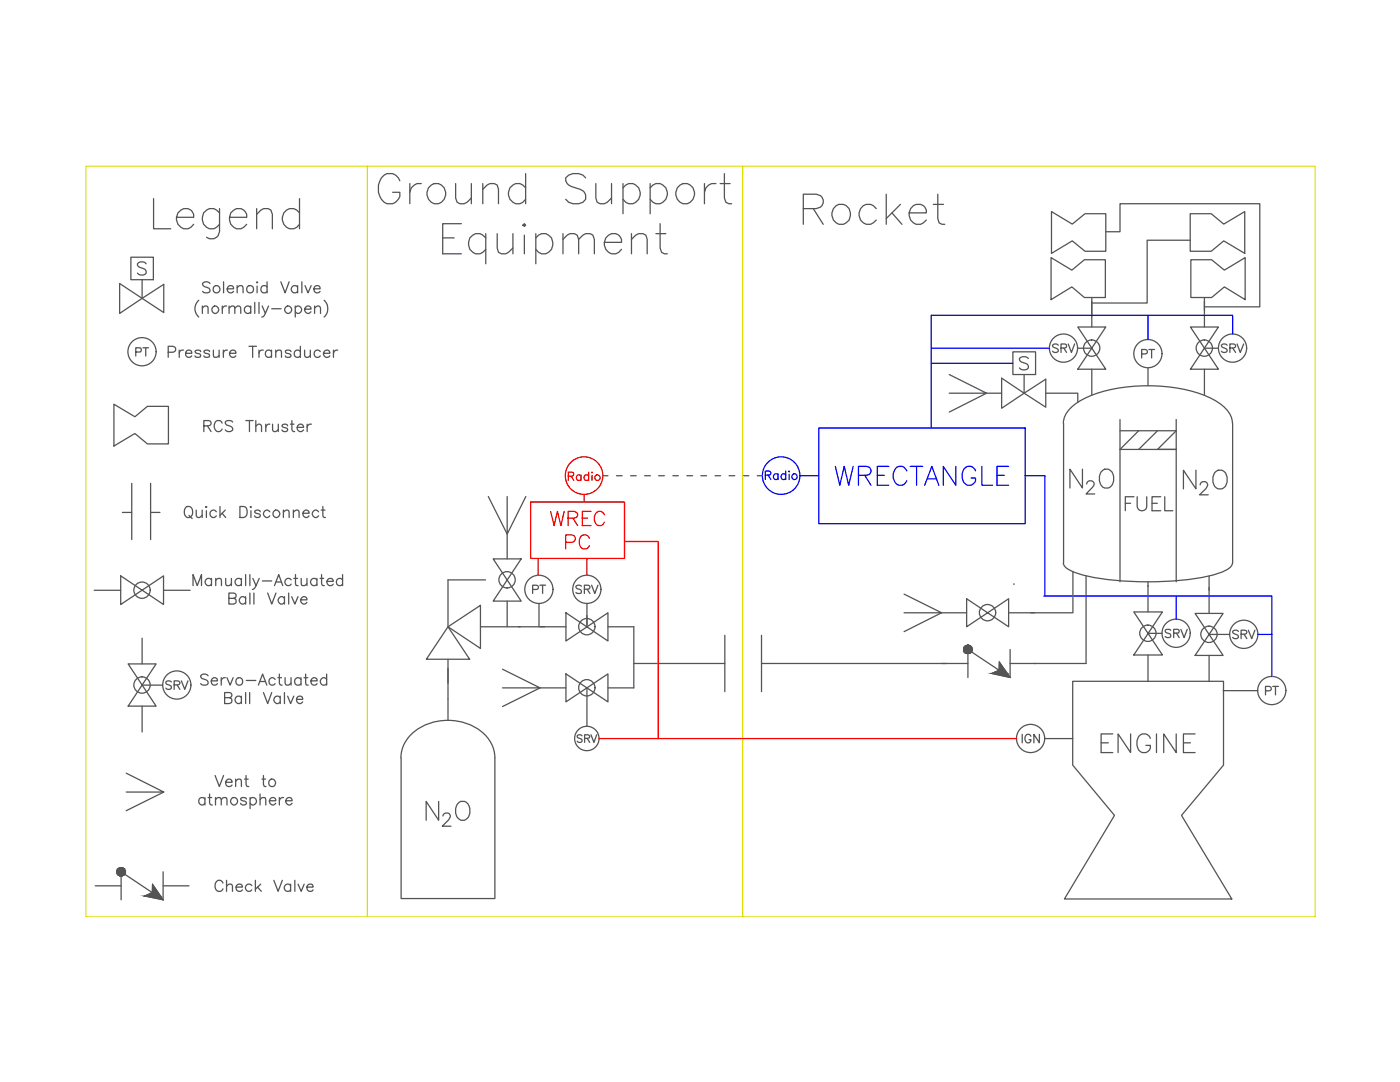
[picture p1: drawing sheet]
<svg xmlns="http://www.w3.org/2000/svg" width="279mm" height="216mm" viewBox="0 0 279 216" stroke-linecap="round" stroke-linejoin="round" font-family="sans-serif">
<defs><g id="words">
<text font-size="12.8" fill="#545454" x="29.6" y="49">Legend</text>
<text font-size="10.1" fill="#545454" x="159.5" y="45.9">Rocket</text>
<text font-size="7.5" fill="#00f" x="165.8" y="98.1">WRECTANGLE</text>
<text font-size="7.1" fill="#545454" x="218.7" y="151.3">ENGINE</text>
<text font-size="6.2" fill="#545454" x="223.7" y="103">FUEL</text>
<g font-size="4.9" fill="#545454">
<text x="209.2" y="71.6">SRV</text>
<text x="242.7" y="71.6">SRV</text>
<text x="26.1" y="72.3">PT</text>
<text x="226.8" y="72.7">PT</text>
<text x="105.5" y="119.6">PT</text>
<text x="113.9" y="119.6">SRV</text>
<text x="231.8" y="128.4">SRV</text>
<text x="245.2" y="128.8">SRV</text>
<text x="251.5" y="140.1">PT</text>
<text x="203.2" y="149.6">IGN</text>
</g>
<text font-size="4.4" fill="#139b48" x="112.5" y="97">Radio</text>
<g font-size="4.4" fill="#545454">
<text x="32.1" y="138.6">SRV</text>
<text x="114.3" y="149.2">SRV</text>
</g>
</g></defs>
<!-- layer: Plumbing -->
<g fill="none" stroke="#545454" stroke-width=".25">
<path d="M79.8 36.1a2.06 2.06 0 0 0-2-1.5 2.06 2.06 0 0 0-2 1.5 3.4 3.4 0 0 0 1.4 4.6 2.05 2.05 0 0 0 2.6-2.3h-1.4M81.8 36.6v4.1M84.1 36.6a1.98 1.98 0 0 0-2.3 1.8M85.5 37.5a1.94 1.94 0 0 1 2.7-.5 1.94 1.94 0 0 1 .4 2.8 1.87 1.87 0 0 1-2.3 .8 1.87 1.87 0 0 1-1.1-2.2zM90.9 36.6v2.9l.3 .9 .6 .3h.8l.6-.3 .9-.9M94.1 36.6v4.1M96.4 37.8l.8-.9 .6-.3h.8l.6 .3 .3 .9v2.9M96.4 36.6v4.1M104.9 37.5a1.96 1.96 0 0 0-3.1-.2 1.96 1.96 0 0 0 .6 3.1 1.71 1.71 0 0 0 2.5-.6M104.9 34.6v6.1M116.9 35.5a2.62 2.62 0 0 0-4 0 1.6 1.6 0 0 0 1.1 1.7l1.8 .6a1.48 1.48 0 0 1 1.1 1.1 1.48 1.48 0 0 1-.6 1.5 2.7 2.7 0 0 1-3.4-.6M118.9 36.6v2.9l.3 .9 .6 .3h.8l.6-.3 .8-.9"/>
<path d="M122 36.6v4.1M124.3 37.5a1.96 1.96 0 0 1 3.1-.2 1.96 1.96 0 0 1-.5 3.1 1.71 1.71 0 0 1-2.6-.6M124.3 36.6v6M129.8 37.5a1.96 1.96 0 0 1 3-.2 1.96 1.96 0 0 1-.5 3.1 1.71 1.71 0 0 1-2.5-.6M129.8 36.6v6M135.2 37.5a1.94 1.94 0 0 1 2.7-.5 1.94 1.94 0 0 1 .4 2.8 1.87 1.87 0 0 1-2.3 .8 1.87 1.87 0 0 1-1.1-2.2zM140.6 36.6v4.1M142.9 36.6a1.93 1.93 0 0 0-2.3 1.8M143.7 36.6h2M144.6 34.6v4.9l.3 .9 .6 .3h.5M23.9 56.6l4.5 2.9 4.3-2.8v5.7l-4.3-2.9-4.5 3zM26.1 51.3h4.5v4.5h-4.5z"/>
<path d="M28.4 55.8v3.7M29.2 52.6a1.11 1.11 0 0 0-1.8 0 .67 .67 0 0 0 .5 .8l.8 .2a.64 .64 0 0 1 .5 .7 .64 .64 0 0 1-.6 .6h-.5l-.7-.4M39.7 59.9a2.2 2.2 0 0 0 0 3.4M41.9 56.6a.83 .83 0 0 0-.8-.4 .83 .83 0 0 0-.7 .6l.5 .4 .6 .2a.55 .55 0 0 1 .2 .9 1.12 1.12 0 0 1-1.3-.2M44.6 56.2v2.2M45.3 57.6h1.3a.64 .64 0 0 0-.6-.6 .64 .64 0 0 0-.7 .6 .7 .7 0 0 0 .5 .8 .7 .7 0 0 0 .8-.3M47.3 57.4l.6-.4 .5 .1 .1 1.3M47.3 57v1.4M51.3 56.2l.1 .2h-.1zM51.3 57.1v1.3M53.3 57.3a.69 .69 0 0 0-1-.1 .69 .69 0 0 0 0 1 .69 .69 0 0 0 1-.1M53.3 56.2v2.2"/>
<path d="M56 56.2l.9 2.2 .8-2.2M59.4 57.3a.71 .71 0 0 0-1-.1 .71 .71 0 0 0 0 1 .71 .71 0 0 0 1-.1M59.4 57v1.4M60.2 56.2v2.2M60.9 57l.6 1.4 .6-1.4M62.7 57.6h1.2a.62 .62 0 0 0-.6-.6 .62 .62 0 0 0-.6 .6 .67 .67 0 0 0 .4 .8 .67 .67 0 0 0 .8-.3M64.7 59.9a2.29 2.29 0 0 1 0 3.4M88.3 47.5h2.3M92.1 44.6h-3.8v6h3.8M96.9 47.5a1.88 1.88 0 0 0-2.3-.8 1.88 1.88 0 0 0-1.1 2.2 1.83 1.83 0 0 0 1.4 1.7 1.83 1.83 0 0 0 2-.8M96.9 46.6v6M99.2 46.6v2.9l.3 .8 .6 .3h.8l.6-.3 .9-.8"/>
<path d="M102.4 46.6v4M104.4 44.9l.2-.3 .3 .3-.3 .3zM104.6 46.9v3.7M106.9 47.5a1.86 1.86 0 0 1 2.3-.8 1.86 1.86 0 0 1 1.1 2.2 1.8 1.8 0 0 1-1.3 1.7 1.8 1.8 0 0 1-2.1-.8M106.9 46.6v6M112.4 47.8l.8-.9 .5-.3h.9l.6 .3 .3 .9v2.8M112.4 46.6v4M115.5 47.8l.8-.9 .6-.3h.9l.5 .3 .3 .9v2.8M120.6 48.4h3.4a1.65 1.65 0 0 0-1.1-1.8 1.65 1.65 0 0 0-2 .9 2.05 2.05 0 0 0 0 2.2 2.05 2.05 0 0 0 2 .9l.6-.3 .5-.5M126 47.8l.9-.9 .6-.3h.8l.6 .3 .3 .9v2.8M126 46.6v4M130.9 46.6h2"/>
<path d="M131.7 44.6v4.9l.3 .8 .6 .3h.6M209.8 51.4l4.1 2.5 2.5-2.1h4.2v7.6h-4.2l-2.5-2.2-4.1 2.6zM209.8 42.2l4.2 2.5 2.5-2.1h4.2v7.5h-4.2l-2.5-2-4.2 2.5zM217.9 59.4v5.8M220.7 46.2h2.8v-5.5h27.9v20.5h-11M237.5 42.6h4.2l2.5 2.1 4.2-2.5v8.4l-4.2-2.5-2.5 2h-4.2zM237.5 47.9h-8.6v12.6h-11M237.7 51.8h4.1l2.5 2.1 4.2-2.5v8.4l-4.2-2.6-2.5 2.2h-4.1zM240.4 59.4v5.8M33.6 70.3l1.2-.1 .3-.3-.2-.6-.4-.2h-.9v2.2M35.8 69.9v1.4M36.6 69.9a.66 .66 0 0 0-.8 .6"/>
<path d="M37 70.5h1.3a.62 .62 0 0 0-.6-.7 .62 .62 0 0 0-.7 .7 .67 .67 0 0 0 .4 .8 .67 .67 0 0 0 .9-.3M40 70.2a.68 .68 0 0 0-1.1 0l.3 .3 .8 .2v.3a.68 .68 0 0 1-1.1 0M40.4 61.5l.5-.4 .5 .1 .1 1.3M40.4 61.1v1.4M41.8 70.2a.68 .68 0 0 0-1.1 0l.3 .3 .7 .2 .1 .3a.68 .68 0 0 1-1.1 0M42.6 69.9l.1 1.3 .5 .1 .5-.4M43.7 69.9v1.4M44.4 61.1v1.4M44.6 69.9v1.4M45.2 61.1a.73 .73 0 0 0-.8 .6M45.4 69.9a.65 .65 0 0 0-.8 .6M45.7 61.5l.6-.4 .5 .1 .1 1.3"/>
<path d="M45.7 61.1v1.4M45.8 70.5h1.3a.64 .64 0 0 0-.7-.7 .64 .64 0 0 0-.6 .7 .7 .7 0 0 0 .4 .8 .7 .7 0 0 0 .9-.3M46.9 61.5l.5-.4 .5 .1 .1 1.3M49.7 69.1h1.5M50 61.4a.7 .7 0 0 0-1-.1 .7 .7 0 0 0 0 1 .7 .7 0 0 0 1-.1M50 61.1v1.4M50.4 69.1v2.2M50.8 60.3v2.2M51.7 60.3v2.2M51.7 69.9v1.4M52.3 61.1l.7 1.4 .6-1.4M52.5 69.9a.66 .66 0 0 0-.8 .6"/>
<path d="M53 62.5l-.3 .5-.5 .3M54.2 70.2a.69 .69 0 0 0-1-.1 .69 .69 0 0 0 0 1 .69 .69 0 0 0 1-.1M54.2 69.9v1.4M54.2 61.6h1.9M55 70.3l.5-.4h.6l.1 1.4M55 69.9v1.4M58.1 70.2a.68 .68 0 0 0-1.2 0l.3 .3 .8 .2 .1 .3a.68 .68 0 0 1-1.2 0M58.9 61.4a.7 .7 0 0 1 1.1-.1 .7 .7 0 0 1 0 1 .7 .7 0 0 1-1.1-.1M58.9 61.1v2.2M59.9 70.2a.69 .69 0 0 0-1-.1 .69 .69 0 0 0 0 1 .69 .69 0 0 0 1-.1M59.9 69.1v2.2M60.8 69.9v1a.53 .53 0 0 0 .8 .3l.3-.3"/>
<path d="M60.8 61.7h1.3a.67 .67 0 0 0-1-.6 .67 .67 0 0 0-.2 1.1 .64 .64 0 0 0 .6 .4 .64 .64 0 0 0 .6-.4M61.9 69.9v1.4M62.8 61.5l.5-.4 .5 .1 .2 1.3M62.8 61.1v1.4M63.9 70.2a.69 .69 0 0 0-1-.1 .69 .69 0 0 0 0 1 .69 .69 0 0 0 1-.1M64.6 70.5h1.2a.64 .64 0 0 0-.6-.7 .64 .64 0 0 0-.6 .7 .7 .7 0 0 0 .4 .8 .7 .7 0 0 0 .8-.3M66.5 69.9v1.4M67.4 69.9a.7 .7 0 0 0-.9 .6M189.4 74.7l7.5 3.8h-7.5M199.9 75.5l4.5 3 4.3-2.8v5.6l-4.3-2.8-4.5 3zM199.9 78.5h-3l-7.5 3.7M202.1 70.2h4.6v4.5h-4.6z"/>
<path d="M204.4 74.7v3.8M205.2 71.5a1.27 1.27 0 0 0-1.7 0 .68 .68 0 0 0 .5 .8l.7 .2a.65 .65 0 0 1 .5 .5 .65 .65 0 0 1-.2 .7 1.23 1.23 0 0 1-1.5-.3M208.7 78.5h6.4v1.8M215.1 65.2l5.6 8.5h-5.6l5.6-8.5zM215.1 69.5h2.8M217.9 73.7v5.1M229.1 73.4v3.6M237.6 65.2l5.6 8.5h-5.6l5.6-8.5zM240.4 73.7v5.1M240.4 69.5h2.8M22.7 80.7l4.2 2.5 2.5-2.1h4.2v7.5h-4.2l-2.5-2.1-4.2 2.5zM26.3 96.4v11.3"/>
<path d="M30.1 96.4v11.3M40.7 85l1.2-.1a.51 .51 0 0 0 0-.9l-1.2-.1v2.2M41.4 85l.7 1.1M44.3 84.4a.81 .81 0 0 0-.9-.5 .81 .81 0 0 0-.6 .9 .91 .91 0 0 0 .3 1.1 .91 .91 0 0 0 1.1-.1l.1-.2M46.4 84.2a.85 .85 0 0 0-1.4 .2l.2 .4 .8 .3a.55 .55 0 0 1 .2 .9 .94 .94 0 0 1-1.2-.2M49.1 83.9h1.4M49.8 83.9v2.2M51.1 85.1l.5-.5 .5 .2 .1 1.3M51.1 83.9v2.2M53 84.6v1.5M53.8 84.6a.72 .72 0 0 0-.8 .7M54.4 84.6l.1 1.4 .5 .1 .5-.4"/>
<path d="M55.5 84.6v1.5M57.4 85a.63 .63 0 0 0-.6-.4 .63 .63 0 0 0-.5 .4l.1 .2 .9 .3 .1 .3a.63 .63 0 0 1-.6 .3 .63 .63 0 0 1-.5-.3M58 84.6h.7M58.3 83.9v1.8l.1 .3 .4 .1M59.3 85.3h1.3a.68 .68 0 0 0-1-.6 .68 .68 0 0 0-.2 1.1 .67 .67 0 0 0 1.2 0M61.3 84.6v1.5M62.1 84.6a.73 .73 0 0 0-.8 .7M97.5 99.1l3.7 7.5M101.2 99.1v7.5l3.7-7.5M212.2 84.4a5.9 5.9 0 0 1 3.7-4.6 31.5 31.5 0 0 1 18.9-2.4 19.7 19.7 0 0 1 9.4 3.8 4.5 4.5 0 0 1 1.8 3.2M212.3 84.5v27.9M216 93.6v3.8l-2.5-3.8v3.8"/>
<path d="M216.9 96.6l.1-.4a.8 .8 0 0 1 1.2 0 .78 .78 0 0 1-.2 1.1l-1.3 1.3h1.8M219.8 94.2l.3-.4a1.44 1.44 0 0 1 2.2 1.3 1.72 1.72 0 0 1-1.8 2.3 2.18 2.18 0 0 1-.7-3.2zM223.5 86h11.2l-3.7 3.7h3.7h-11.2l3.7-3.7M223.5 83.7v32.4M231 86l-3.8 3.7M234.7 83.7v32.4M238.7 93.8v3.8l-2.5-3.8v3.8M239.5 96.7l.3-.5 .7-.1a.78 .78 0 0 1 .5 .7 .78 .78 0 0 1-.3 .7l-1.3 1.2h1.7M242.4 94.3a1.39 1.39 0 0 1 1.6-.4 1.39 1.39 0 0 1 .9 1.3 2.06 2.06 0 0 1-1.1 2.4 1.46 1.46 0 0 1-1.7-1.4v-1zM246 84.5v27.9M18.8 117.8h5.3M24.1 114.9l8.5 5.7v-5.7l-8.5 5.7z"/>
<path d="M24.4 102.2h1.9M30.1 102.2h1.8M32.6 117.8h5.3M37.2 101.1a.95 .95 0 0 1 1.1 .2 .95 .95 0 0 1 .1 1.1 .83 .83 0 0 1-.8 .9 .83 .83 0 0 1-.8-.9 1.36 1.36 0 0 1 .4-1.3zM37.7 102.8l.7 .7M38.5 116.9v-2.2l.9 2.2 .8-2.2v2.2M39.2 101.8l.1 1.3 .5 .2 .5-.5M40.3 101.8v1.5M41.1 101.1h.2l-.1 .2zM41.2 101.9v1.4M42.2 115.7a.71 .71 0 0 0-1-.1 .71 .71 0 0 0 0 1.1 .71 .71 0 0 0 1-.1M42.2 115.4v1.5"/>
<path d="M43.1 115.8a.73 .73 0 0 1 1-.3l.1 1.4M43.1 115.4v1.5M43.2 102.1a.7 .7 0 0 0-1.1-.1 .7 .7 0 0 0 0 1 .7 .7 0 0 0 1.1-.1M43.9 101.1v2.2M44.3 102.4l.7 .9M45 101.8l-1.1 1M45 115.4l.1 1.4 .6 .1 .5-.5M45.7 119.4l1.2-.1a.51 .51 0 0 0 0-.9l-1.2-.1v2.2l1.2-.1a.58 .58 0 0 0 0-.9l-.3-.1M46.2 115.4v1.5M47.9 101.1h.7a1.19 1.19 0 0 1 .5 1.8l-.5 .4h-.7zM48.2 115.7a.71 .71 0 0 0-1.1-.1 .71 .71 0 0 0 0 1.1 .71 .71 0 0 0 1.1-.1M48.2 115.4v1.5"/>
<path d="M49 119.4a.7 .7 0 0 0-1-.1 .7 .7 0 0 0 0 1 .7 .7 0 0 0 1-.1M49 114.7v2.2M49 119.1v1.4M49.9 114.7v2.2M49.9 118.3v2.2M50 101.1h.2l-.1 .2zM50.1 101.9v1.4M50.5 115.4l.6 1.5 .6-1.5M50.7 118.3v2.2M51.1 116.9a.96 .96 0 0 1-.7 .7M51.9 102.1a.64 .64 0 0 0-.5-.3 .64 .64 0 0 0-.6 .3l.1 .2 1 .3v.3a.64 .64 0 0 1-.5 .4 .64 .64 0 0 1-.6-.4M52.4 115.9h1.8"/>
<path d="M53.4 118.3l.8 2.2 .9-2.2M53.8 102.1a.7 .7 0 0 0-1-.1 .7 .7 0 0 0 0 1 .7 .7 0 0 0 1-.1M54.8 116.9l.8-2.2 .8 2.2M55.1 116.1h1M56.6 102.2l.5-.4 .5 .1 .1 1.4M56.6 101.8v1.5M56.8 119.4a.7 .7 0 0 0-1.1-.1 .7 .7 0 0 0 0 1 .7 .7 0 0 0 1.1-.1M56.8 119.1v1.4M57.6 118.3v2.2M58.1 115.7a.71 .71 0 0 0-1-.1 .71 .71 0 0 0 0 1.1 .71 .71 0 0 0 1-.1M58.2 119.1l.6 1.4 .7-1.4M58.5 102.2l.6-.4 .5 .1 .1 1.4"/>
<path d="M58.5 101.8v1.5M58.6 115.4h.8M59 114.7v1.7l.1 .4 .4 .1M60 119.7h1.3a.67 .67 0 0 0-1-.6 .67 .67 0 0 0-.2 1.1 .64 .64 0 0 0 .6 .4 .64 .64 0 0 0 .6-.4M60.1 115.4l.1 1.4 .5 .1 .6-.5M60.5 102.4h1.2a.64 .64 0 0 0-.8-.6 .64 .64 0 0 0-.4 .8 .65 .65 0 0 0 .4 .7 .65 .65 0 0 0 .8-.4M61.3 115.4v1.5M63.2 115.7a.71 .71 0 0 0-1-.1 .71 .71 0 0 0 0 1.1 .71 .71 0 0 0 1-.1M63.2 115.4v1.5M63.6 102.1a.7 .7 0 0 0-1.1-.1 .7 .7 0 0 0 0 1 .7 .7 0 0 0 1.1-.1M63.9 115.4h.7M64.1 101.8h.8"/>
<path d="M64.2 114.7v1.7l.1 .4 .4 .1M64.4 101.1v1.7l.1 .3 .4 .2M65.2 116h1.3a.67 .67 0 0 0-1-.5 .67 .67 0 0 0-.1 1.1 .68 .68 0 0 0 1.1 0M68.4 115.7a.69 .69 0 0 0-1-.1 .69 .69 0 0 0 0 1 .69 .69 0 0 0 1 0M68.4 114.7v2.2M96.9 115.7h-7.5v9.4M98.4 111.5h5.6l-5.6 8.4h5.6zM101.2 106.4v5.1M101.2 119.9v5.2M180.4 118.5l7.5 3.8h-7.5M192.9 119.5l8.4 5.6v-5.6l-8.4 5.6zM202.4 116.5v.1"/>
<path d="M212.2 112.3a2.33 2.33 0 0 0 1.7 1.7 43 43 0 0 0 15.2 2.1 43 43 0 0 0 15.1-2.1 2.33 2.33 0 0 0 1.8-1.7M214.1 114v8.3h-8.4M216.7 115v17.4h-15.1M229.1 116.1v6M241.3 115v7.4M25.6 132.5l5.6 8.4h-5.6l5.6-8.4zM28.4 127.4v5.1M28.4 136.7h4.1M41.5 134.8a.82 .82 0 0 0-.8-.3 .82 .82 0 0 0-.7 .6l.3 .3 .8 .3a.57 .57 0 0 1 .2 .9 1.08 1.08 0 0 1-1.3-.2M42.2 135.9h1.2a.64 .64 0 0 0-.8-.7 .64 .64 0 0 0-.4 .9 .66 .66 0 0 0 .5 .6 .66 .66 0 0 0 .7-.3M44.2 135.2v1.5M44.8 139.2l1.3-.1a.51 .51 0 0 0 0-.8l-1.3-.1v2.2l1.3-.1a.59 .59 0 0 0 .2-.7 .59 .59 0 0 0-.5-.4"/>
<path d="M45 135.2a.72 .72 0 0 0-.8 .7M45.3 135.2l.6 1.5 .6-1.5M48.2 139.2a.71 .71 0 0 0-1.1-.1 .71 .71 0 0 0 0 1.1 .71 .71 0 0 0 1.1-.1M48.2 138.9v1.5M49 138.2v2.2M49.1 135.8h2M49.8 138.2v2.2M51.6 136.7l.8-2.2 .9 2.2M51.9 136h1M52.6 138.2l.8 2.2 .8-2.2M54.9 135.6a.72 .72 0 0 0-1.2 .2 .72 .72 0 0 0 .8 .9l.4-.3M55.5 135.2h.7"/>
<path d="M55.8 134.5v1.8l.1 .3 .4 .1M55.9 139.2a.71 .71 0 0 0-1-.1 .71 .71 0 0 0 0 1.1 .71 .71 0 0 0 1-.1M55.9 138.9v1.5M56.8 138.2v2.2M56.9 135.2l.1 1.4 .5 .1 .6-.4M57.4 138.9l.6 1.5 .6-1.5M58.1 135.2v1.5M59.2 139.5h1.2a.62 .62 0 0 0-.6-.6 .62 .62 0 0 0-.6 .6 .67 .67 0 0 0 .4 .8 .67 .67 0 0 0 .8-.2M60.1 135.6a.71 .71 0 0 0-1.1-.1 .71 .71 0 0 0 0 1 .71 .71 0 0 0 1.1-.1M60.1 135.2v1.5M60.7 135.2h.7M61 134.5v1.8l.1 .3 .4 .1"/>
<path d="M62.1 135.9h1.2a.64 .64 0 0 0-.8-.7 .64 .64 0 0 0-.4 .9 .66 .66 0 0 0 .4 .6 .66 .66 0 0 0 .8-.3M65.2 135.6a.71 .71 0 0 0-1.1-.1 .71 .71 0 0 0 0 1 .71 .71 0 0 0 1.1-.1M65.2 134.5v2.2M89.4 125.1l4.3 6.4h-8.6zM89.4 125.1l6.5-4.3v8.6zM89.4 131.5v12.2M95.9 125.1h17M100.3 133.5l7.5 3.8h-7.5M107.6 120.4v4.7M112.9 122.3l8.4 5.6v-5.6l-8.4 5.6zM112.9 134.5l8.4 5.6v-5.6l-8.4 5.6zM112.9 137.3h-5.1l-7.5 3.7"/>
<path d="M117.1 120.4v4.7M117.1 137.3v7.6M121.3 125.1h5.2v12.2h-5.2M126.5 132.4h18.2M144.7 126.8v11.2M152 126.8v11.2M152 132.4h41.2M187.7 122.3h5.2M187.9 122.3l-7.5 3.7M199.4 133.7l-6.2-4.1v5.6M199.4 132.1l2.2 3.1-3.7-.8 1.5-.7zM201.3 122.3h5.2"/>
<path d="M201.6 129.6v5.6M214.1 135.9h30.1v16.8l-8.4 10 10 16.7h-33.4l10-16.7-8.3-10zM226.3 122.1l5.7 8.6h-5.7l5.7-8.6zM229.1 130.7v5.2M229.1 126.4h2.8M238.5 122.4l5.6 8.4h-5.6l5.6-8.4zM241.3 130.8v5.1M241.3 126.6h4.1M244.1 137.8h6.9M25.2 154.3l7.5 3.7h-7.5M28.4 140.9v5.2M32.7 158l-7.5 3.8"/>
<path d="M40.9 159.4a.69 .69 0 0 0-1 0 .69 .69 0 0 0 0 1 .69 .69 0 0 0 1-.1M40.9 159.1v1.5M41.5 159.1h.7M41.8 158.4v1.8l.2 .3 .4 .1M42.9 154.7l.9 2.2 .8-2.2M43 159.6l.5-.5 .5 .1 .2 1.4M43 159.1v1.5M44.2 159.6l.5-.5 .5 .1 .1 1.4M45 156.1h1.3a.66 .66 0 0 0-.8-.7 .66 .66 0 0 0-.5 .9 .69 .69 0 0 0 .6 .6 .69 .69 0 0 0 .7-.3M47 155.9l.5-.4 .6 .1 .1 1.3M47 155.5v1.4M48.8 155.5h.7"/>
<path d="M49.1 154.7v1.8l.1 .4h.5M49.2 159.4a.71 .71 0 0 0-1.2 0l.3 .4 .8 .2 .1 .3a.67 .67 0 0 1-1.2 0M49.9 159.4a.71 .71 0 0 1 1.1-.1 .71 .71 0 0 1 0 1.1 .71 .71 0 0 1-1.1-.1M49.9 159.1v2.2M51.9 159.6l.5-.5 .6 .1v1.4M51.9 158.4v2.2M52.3 155.5h.7M52.6 154.7v1.8l.1 .4h.4M53.8 159.8h1.2a.64 .64 0 0 0-.6-.7 .64 .64 0 0 0-.6 .7 .7 .7 0 0 0 .4 .7 .7 .7 0 0 0 .8-.2M55.8 159.1v1.5M56.6 159.1a.7 .7 0 0 0-.8 .7M57 159.8h1.3a.64 .64 0 0 0-.6-.7 .64 .64 0 0 0-.7 .7 .7 .7 0 0 0 .5 .7 .7 .7 0 0 0 .8-.2"/>
<path d="M82 146.6a10.8 10.8 0 0 1 15.5 .8 6.3 6.3 0 0 1 1.3 3.8v28.1h-18.7v-28.1a6.2 6.2 0 0 1 1.9-4.6zM87.5 159.9v3.8l-2.5-3.8v3.8M208.5 147.4h5.6M19 176.8h5.2M30.4 178.1l-6.2-4.1v5.5M30.4 176.5l2.2 3-3.7-.7 1.5-.7zM32.6 174v5.5M32.6 176.8h5.1M44.5 176.2a.8 .8 0 0 0-.9-.5 .8 .8 0 0 0-.7 .8 .97 .97 0 0 0 .2 1.1 .97 .97 0 0 0 1.1 .2l.3-.5M45.2 176.8l.6-.4 .5 .1 .1 1.4M45.2 175.7v2.2M47.1 177h1.3a.69 .69 0 0 0-1-.5 .69 .69 0 0 0-.2 1.1 .71 .71 0 0 0 1.2 0"/>
<path d="M50.2 176.7a.71 .71 0 0 0-1-.1 .71 .71 0 0 0 0 1.1 .71 .71 0 0 0 1-.1M51 175.7v2.2M51.4 177l.8 .9M52 176.4l-1 1M54.7 175.7l.8 2.2 .8-2.2M58 176.7a.71 .71 0 0 0-1.1-.1 .71 .71 0 0 0 0 1.1 .71 .71 0 0 0 1.1-.1M58 176.4v1.5M58.8 175.7v2.2M59.5 176.4l.6 1.5 .6-1.5M61.3 177h1.2a.63 .63 0 0 0-.8-.6 .63 .63 0 0 0-.4 .8 .66 .66 0 0 0 .4 .7 .66 .66 0 0 0 .8-.3M88.4 162.8l.1-.3 .4-.3 .8 .2a.8 .8 0 0 1-.2 1.2l-1.2 1.3h1.7M91.7 160.1a1.42 1.42 0 0 1 2.1 1.2 1.72 1.72 0 0 1-1.8 2.4 2.21 2.21 0 0 1-.3-3.6z"/>
<circle cx="43.2" cy="57.7" r=".72"/>
<circle cx="49.9" cy="57.7" r=".73"/>
<circle cx="42.9" cy="61.8" r=".72"/>
<circle cx="57.5" cy="61.8" r=".72"/>
<circle cx="217.9" cy="69.5" r="1.63"/>
<circle cx="240.3" cy="69.5" r="1.63"/>
<circle cx="28.3" cy="117.8" r="1.63"/>
<circle cx="55.1" cy="102.5" r=".72"/>
<circle cx="101.2" cy="115.7" r="1.63"/>
<circle cx="28.3" cy="136.7" r="1.63"/>
<circle cx="47.8" cy="136" r=".75"/>
<circle cx="117.1" cy="137.2" r="1.63"/>
<circle cx="117.1" cy="125" r="1.63"/>
<circle cx="193.1" cy="129.6" r=".83"/>
<circle cx="197.1" cy="122.3" r="1.63"/>
<circle cx="229.1" cy="126.4" r="1.63"/>
<circle cx="241.3" cy="126.6" r="1.63"/>
<circle cx="46.7" cy="159.8" r=".72"/>
<circle cx="54.3" cy="156.2" r=".74"/>
<circle cx="24.2" cy="173.9" r=".83"/>
</g>
<g fill="#545454" stroke="#545454" stroke-width=".2">
<path d="M193 128.7h.3z"/>
<path d="M193 130.4h.4z"/>
<path d="M199.4 132.1l1.2 1.6h-1.2z"/>
<path d="M199.4 133.7h1.2l.4 .7z"/>
<path d="M24 173.1h.3z"/>
<path d="M24 174.8h.3z"/>
<path d="M30.4 176.5l1.2 1.6h-1.2z"/>
<path d="M30.4 178.1h1.2l.4 .7z"/>
<path d="M193 128.7h.4zM193 128.7h.4z"/>
<path d="M193 128.7l.4 .1zM192.9 128.8h.5z"/>
<path d="M192.9 128.8h.6zM192.8 128.8h.7z"/>
<path d="M192.8 128.8l.8 .1zM192.7 128.9h.9z"/>
<path d="M192.7 128.9h1zM192.7 128.9h1z"/>
<path d="M192.7 128.9l1 .1zM192.6 129h1.1z"/>
<path d="M192.6 129h1.2zM192.6 129h1.2z"/>
<path d="M192.6 129l1.2 .1zM192.6 129l1.2 .1h-1.3z"/>
<path d="M192.5 129.1h1.4zM192.4 129.1h1.5z"/>
<path d="M192.4 129.1l1.5 .1zM192.4 129.1l1.5 .1z"/>
<path d="M192.4 129.2l1.5 .1zM192.4 129.2l1.5 .1z"/>
<path d="M192.4 129.3h1.6zM192.4 129.3h1.6z"/>
<path d="M192.4 129.3l1.6 .1zM192.4 129.3l1.6 .1z"/>
<path d="M192.4 129.4l1.6 .1zM192.4 129.4l1.6 .1z"/>
<path d="M192.3 129.5l1.7 .1zM192.3 129.5l1.7 .1z"/>
<path d="M192.3 129.6l1.7 .1zM192.3 129.6l1.7 .1z"/>
<path d="M192.3 129.7l1.7 .1zM192.3 129.7l1.7 .1z"/>
<path d="M192.4 129.8h1.6zM192.4 129.8h1.6z"/>
<path d="M192.4 129.8h1.6zM192.4 129.8l1.5 .1z"/>
<path d="M192.4 129.9l1.5 .1zM192.4 129.9l1.5 .1z"/>
<path d="M192.4 130h1.5zM192.4 130l1.5 .1z"/>
<path d="M192.4 130.1h1.5zM192.4 130.1h1.4z"/>
<path d="M192.5 130.1h1.3zM192.5 130.1h1.3z"/>
<path d="M192.6 130.1h1.2zM192.6 130.1l1.1 .1z"/>
<path d="M192.6 130.2h1.1zM192.6 130.2l1.1 .1z"/>
<path d="M192.7 130.3h1zM192.7 130.3h.9z"/>
<path d="M192.7 130.3h.9zM192.7 130.3l.8 .1z"/>
<path d="M192.8 130.4h.7zM192.8 130.4h.6z"/>
<path d="M192.9 130.4h.5zM192.9 130.4h.5z"/>
<path d="M193 130.4h.3zM193 130.4h.3z"/>
<path d="M197.9 134.4h3.1l-1.6-.7zM197.9 134.4h3.1l.6 .8z"/>
<path d="M24 173.1l.3 .1zM24 173.2h.3z"/>
<path d="M24 173.2h.4zM23.9 173.2h.5z"/>
<path d="M23.9 173.2h.6zM23.9 173.2h.6z"/>
<path d="M23.8 173.2h.8zM23.7 173.2h.9z"/>
<path d="M23.7 173.2l.9 .1zM23.7 173.3h.9z"/>
<path d="M23.7 173.3h1zM23.7 173.3h1z"/>
<path d="M23.6 173.3l1.2 .1zM23.6 173.3l1.2 .1z"/>
<path d="M23.6 173.4l1.2 .1zM23.6 173.4l1.2 .1h-1.3z"/>
<path d="M23.5 173.5h1.3zM23.5 173.5h1.3z"/>
<path d="M23.5 173.5l1.4 .1zM23.5 173.5l1.4 .1z"/>
<path d="M23.4 173.6l1.5 .1zM23.4 173.6l1.5 .1z"/>
<path d="M23.4 173.7h1.6zM23.4 173.7h1.6z"/>
<path d="M23.4 173.7l1.6 .1zM23.4 173.7l1.6 .1z"/>
<path d="M23.3 173.8l1.7 .1zM23.3 173.8l1.7 .1z"/>
<path d="M23.3 173.9l1.7 .1zM23.3 173.9l1.7 .1z"/>
<path d="M23.3 174h1.7zM23.3 174h1.7z"/>
<path d="M23.3 174l1.7 .1zM23.3 174l1.7 .1z"/>
<path d="M23.3 174.1l1.7 .1zM23.3 174.1l1.7 .1z"/>
<path d="M23.4 174.2h1.6zM23.4 174.2l1.5 .1z"/>
<path d="M23.4 174.3h1.5zM23.4 174.3h1.5z"/>
<path d="M23.4 174.3h1.5zM23.4 174.3l1.4 .1z"/>
<path d="M23.5 174.4h1.3zM23.5 174.4l1.3 .1z"/>
<path d="M23.5 174.5h1.3zM23.5 174.5l1.3 .1z"/>
<path d="M23.6 174.6h1.2zM23.6 174.6h1.1z"/>
<path d="M23.6 174.6h1.1zM23.6 174.6h1z"/>
<path d="M23.7 174.6h.9zM23.7 174.6l.9 .1z"/>
<path d="M23.7 174.7h.9zM23.7 174.7h.8z"/>
<path d="M23.8 174.7h.7zM23.8 174.7l.6 .1z"/>
<path d="M23.9 174.8h.5zM23.9 174.8h.4z"/>
<path d="M24 174.8h.3zM24 174.8h.3z"/>
<path d="M28.9 178.8h3.1l-1.6-.7zM28.9 178.8h3.1l.6 .7z"/>
</g>
<!-- layer: GSE Electronics -->
<g fill="none" stroke="#f00" stroke-width=".25">
<path d="M116.6 98.7v1.5M105.9 100.2h18.7v11.2h-18.7zM107.4 111.4v3.4M109.9 102l.7 2.9 .7-2.9 .6 2.9 .7-2.9M112.9 108.2h1.2a.74 .74 0 0 0 .7-.7 .74 .74 0 0 0-.7-.8h-1.2v2.8M113.4 103.4l1.6-.1a.61 .61 0 0 0 0-1.1l-.4-.2h-1.2v2.9M114.3 103.4l1 1.5M116.2 103.4h1.1M117.1 111.4v3.4M117.6 107.4a1.02 1.02 0 0 0-1.2-.7 1.02 1.02 0 0 0-.8 1.1 1.22 1.22 0 0 0 .3 1.3 1.22 1.22 0 0 0 1.3 .3l.4-.5M117.9 102h-1.7v2.9h1.7M120.6 102.7a1.02 1.02 0 0 0-1.2-.7 1.02 1.02 0 0 0-.8 1.1 1.24 1.24 0 0 0 .3 1.4 1.24 1.24 0 0 0 1.3 .2l.4-.5"/>
<path d="M124.6 108h6.8v39.4h-11.9M131.4 147.4h71.5"/>
<circle cx="116.6" cy="94.9" r="3.7"/>
</g>
<!-- layer: WRECtangle -->
<g fill="none" stroke="#00f" stroke-width=".25">
<path d="M185.8 69.5h23.7M185.8 72.5h16.3M229.1 62.9v4.9M246 66.6v-3.7h-60.2v22.5M152.7 94.8l1-.1 .1-.2-.1-.4-1-.1v1.7M153.3 94.8l.5 .9M155.3 94.8a.52 .52 0 0 0-.8-.1 .52 .52 0 0 0 0 .8 .52 .52 0 0 0 .8-.1M155.3 94.5v1.2M156.8 94.8a.52 .52 0 0 0-.8-.1 .52 .52 0 0 0 0 .8 .52 .52 0 0 0 .8-.1M156.8 94v1.7M157.4 94.1h.2zM157.5 94.6v1.1"/>
<path d="M159.6 94.9h3.8M163.4 85.4h41.2v19.1h-41.2zM204.6 94.9h3.9v24M208.3 118.9h45.5v7.7h-2.8M234.7 118.9v4.7M253.8 126.6v8.4"/>
<circle cx="155.9" cy="94.9" r="3.7"/>
<circle cx="158.6" cy="95.1" r=".56"/>
</g>
<!-- layer: Plumbing -->
<path d="M123 94.9h1.2M125.9 94.9h1.1M128.7 94.9h1.1M131.4 94.9h1.2M134.3 94.9h1.1M137.1 94.9h1.1M139.9 94.9h1.1M142.7 94.9h1.1M145.5 94.9h1.1M148.3 94.9h1.1M151.1 94.9h1" fill="none" stroke="#139b48" stroke-width=".25"/>
<!-- layer: Boundaries -->
<path d="M17.1 33.2h56.2v149.7h-56.2zM73.3 33.2h74.9v149.7h-74.9zM148.2 33.2h114.3v149.7h-114.3z" fill="none" stroke="#dd0" stroke-width=".21"/>
<use href="#words"/>
</svg>
